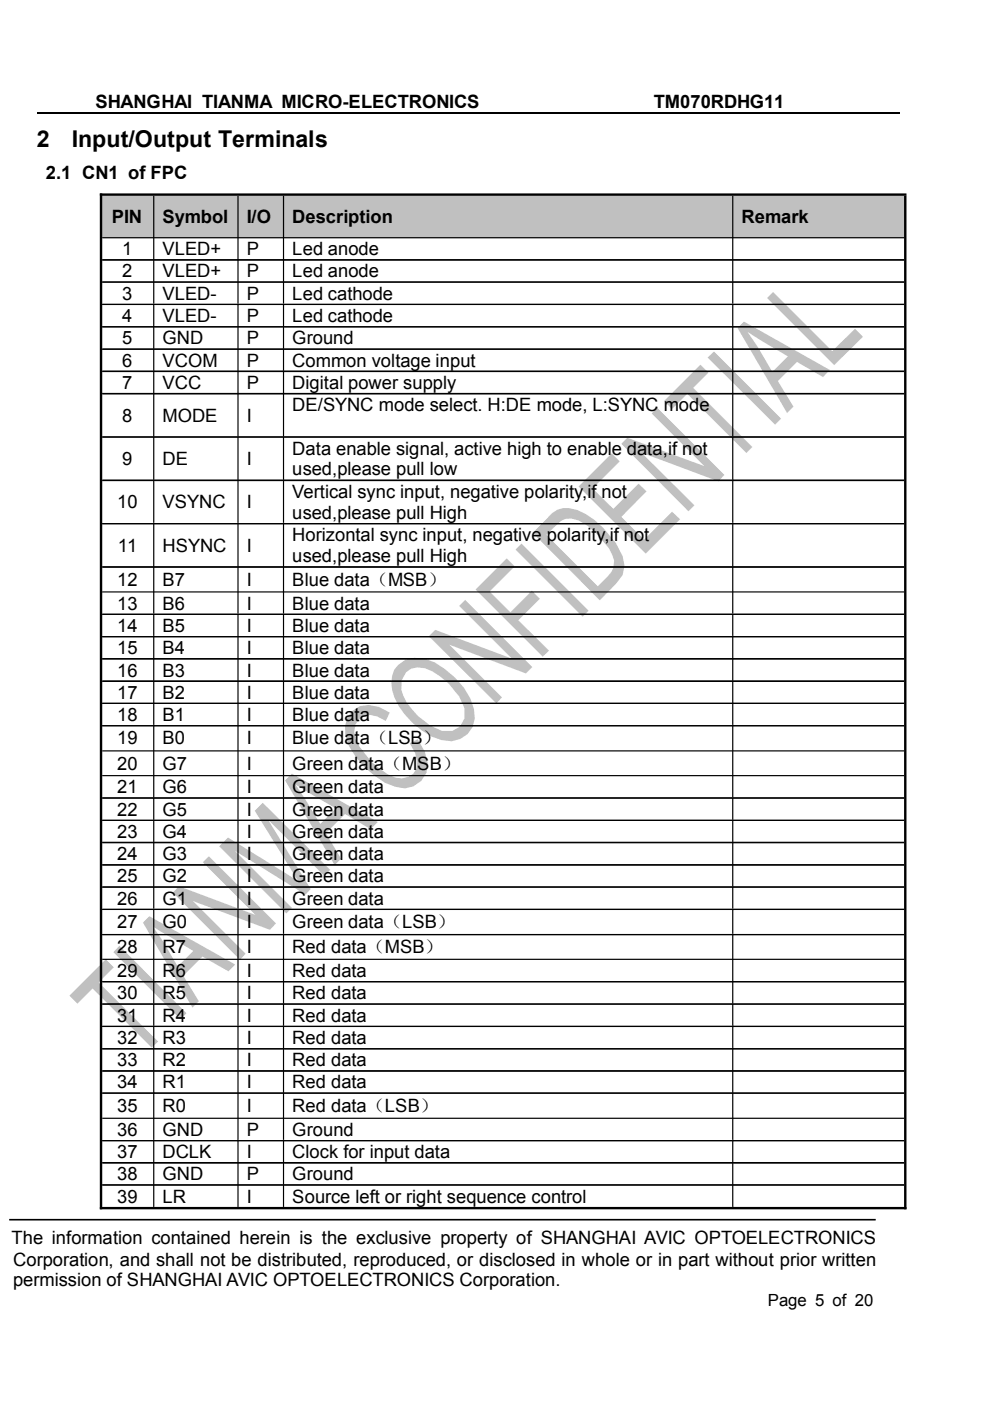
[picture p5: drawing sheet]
<svg xmlns="http://www.w3.org/2000/svg" width="210mm" height="297mm" viewBox="0 0 210 297" stroke-linecap="round" stroke-linejoin="round" font-family="sans-serif">
<defs><g id="words">
<g font-size="4.9">
<text x="7.8" y="31.1">2</text>
<text x="15.2" y="31.1">Input/Output Terminals</text>
</g>
<g font-size="3.9">
<text x="20.2" y="22.9">SHANGHAI TIANMA MICRO-ELECTRONICS</text>
<text x="138.6" y="22.9">TM070RDHG11</text>
<text x="9.7" y="37.9">2.1 CN1 of FPC</text>
<text x="23.7" y="47.3">PIN</text>
<text x="34.5" y="47.3">Symbol</text>
<text x="52.3" y="47.3">I/O</text>
<text x="62" y="47.3">Description</text>
<text x="157.2" y="47.3">Remark</text>
<text x="25.9" y="54.1">1</text>
<text x="25.9" y="58.8">2</text>
<text x="34.5" y="54.1">VLED+</text>
<text x="34.5" y="58.8">VLED+</text>
<text x="52.3" y="54.1">P</text>
<text x="52.3" y="58.8">P</text>
<text x="62" y="54.1">Led anode</text>
<text x="62" y="58.8">Led anode</text>
<text x="25.9" y="63.5">3</text>
<text x="34.5" y="63.5">VLED-</text>
<text x="52.3" y="63.5">P</text>
<text x="62" y="63.5">Led cathode</text>
<text x="25.9" y="68.3">4</text>
<text x="34.5" y="68.3">VLED-</text>
<text x="52.3" y="68.3">P</text>
<text x="62" y="68.3">Led cathode</text>
<text x="25.9" y="73">5</text>
<text x="25.9" y="77.8">6</text>
<text x="34.5" y="73">GND</text>
<text x="34.5" y="77.8">VCOM</text>
<text x="52.3" y="73">P</text>
<text x="52.3" y="77.8">P</text>
<text x="62" y="73">Ground</text>
<text x="62" y="77.8">Common voltage input</text>
<text x="25.9" y="82.5">7</text>
<text x="34.5" y="82.5">VCC</text>
<text x="52.3" y="82.5">P</text>
<text x="62" y="82.5">Digital power supply</text>
<text x="25.9" y="89.4">8</text>
<text x="34.5" y="89.4">MODE</text>
<text x="52.3" y="89.4">I</text>
<text x="62" y="87.2">DE/SYNC mode select. H:DE mode, L:SYNC mode</text>
<text x="25.9" y="98.6">9</text>
<text x="34.5" y="98.6">DE</text>
<text x="52.3" y="98.6">I</text>
<text x="62" y="96.4">Data enable signal, active high to enable data,if not</text>
<text x="62" y="100.8">used,please pull low</text>
<text x="24.8" y="107.8">10</text>
<text x="34.5" y="107.8">VSYNC</text>
<text x="52.3" y="107.8">I</text>
<text x="62" y="105.5">Vertical sync input, negative polarity,if not</text>
<text x="62" y="110">used,please pull High</text>
<text x="25" y="117">11</text>
<text x="34.5" y="117">HSYNC</text>
<text x="52.3" y="117">I</text>
<text x="62" y="114.8">Horizontal sync input, negative polarity,if not</text>
<text x="62" y="119.2">used,please pull High</text>
<text x="24.8" y="124.2">12</text>
<text x="34.5" y="124.2">B7</text>
<text x="52.3" y="124.2">I</text>
<text x="62" y="124.2">Blue data（MSB）</text>
<text x="24.8" y="129.2">13</text>
<text x="34.5" y="129.2">B6</text>
<text x="52.3" y="129.2">I</text>
<text x="62" y="129.2">Blue data</text>
<text x="24.8" y="134">14</text>
<text x="34.5" y="134">B5</text>
<text x="52.3" y="134">I</text>
<text x="62" y="134">Blue data</text>
<text x="24.8" y="138.7">15</text>
<text x="24.8" y="143.5">16</text>
<text x="34.5" y="138.7">B4</text>
<text x="34.5" y="143.5">B3</text>
<text x="52.3" y="138.7">I</text>
<text x="52.3" y="143.5">I</text>
<text x="62" y="138.7">Blue data</text>
<text x="62" y="143.5">Blue data</text>
<text x="24.8" y="148.1">17</text>
<text x="34.5" y="148.1">B2</text>
<text x="52.3" y="148.1">I</text>
<text x="62" y="148.1">Blue data</text>
<text x="24.8" y="152.9">18</text>
<text x="34.5" y="152.9">B1</text>
<text x="52.3" y="152.9">I</text>
<text x="62" y="152.9">Blue data</text>
<text x="24.8" y="157.8">19</text>
<text x="34.5" y="157.8">B0</text>
<text x="52.3" y="157.8">I</text>
<text x="62" y="157.8">Blue data（LSB）</text>
<text x="24.8" y="163.2">20</text>
<text x="34.5" y="163.2">G7</text>
<text x="52.3" y="163.2">I</text>
<text x="62" y="163.2">Green data（MSB）</text>
<text x="24.8" y="168.2">21</text>
<text x="24.8" y="172.9">22</text>
<text x="34.5" y="168.2">G6</text>
<text x="34.5" y="172.9">G5</text>
<text x="52.3" y="168.2">I</text>
<text x="52.3" y="172.9">I</text>
<text x="62" y="168.2">Green data</text>
<text x="62" y="172.9">Green data</text>
<text x="24.8" y="177.7">23</text>
<text x="34.5" y="177.7">G4</text>
<text x="52.3" y="177.7">I</text>
<text x="62" y="177.7">Green data</text>
<text x="24.8" y="182.4">24</text>
<text x="34.5" y="182.4">G3</text>
<text x="52.3" y="182.4">I</text>
<text x="62" y="182.4">Green data</text>
<text x="24.8" y="187.1">25</text>
<text x="24.8" y="191.8">26</text>
<text x="34.5" y="187.1">G2</text>
<text x="34.5" y="191.8">G1</text>
<text x="52.3" y="187.1">I</text>
<text x="52.3" y="191.8">I</text>
<text x="62" y="187.1">Green data</text>
<text x="62" y="191.8">Green data</text>
<text x="24.8" y="196.8">27</text>
<text x="34.5" y="196.8">G0</text>
<text x="52.3" y="196.8">I</text>
<text x="62" y="196.8">Green data（LSB）</text>
<text x="24.8" y="202.1">28</text>
<text x="34.5" y="202.1">R7</text>
<text x="52.3" y="202.1">I</text>
<text x="62" y="202.1">Red data（MSB）</text>
<text x="24.8" y="207.1">29</text>
<text x="34.5" y="207.1">R6</text>
<text x="52.3" y="207.1">I</text>
<text x="62" y="207.1">Red data</text>
<text x="24.8" y="211.9">30</text>
<text x="34.5" y="211.9">R5</text>
<text x="52.3" y="211.9">I</text>
<text x="62" y="211.9">Red data</text>
<text x="24.8" y="216.6">31</text>
<text x="24.8" y="221.3">32</text>
<text x="34.5" y="216.6">R4</text>
<text x="34.5" y="221.3">R3</text>
<text x="52.3" y="216.6">I</text>
<text x="52.3" y="221.3">I</text>
<text x="62" y="216.6">Red data</text>
<text x="62" y="221.3">Red data</text>
<text x="24.8" y="226.1">33</text>
<text x="34.5" y="226.1">R2</text>
<text x="52.3" y="226.1">I</text>
<text x="62" y="226.1">Red data</text>
<text x="24.8" y="230.7">34</text>
<text x="34.5" y="230.7">R1</text>
<text x="52.3" y="230.7">I</text>
<text x="62" y="230.7">Red data</text>
<text x="24.8" y="235.8">35</text>
<text x="34.5" y="235.8">R0</text>
<text x="52.3" y="235.8">I</text>
<text x="62" y="235.7">Red data（LSB）</text>
<text x="24.8" y="240.8">36</text>
<text x="24.8" y="245.6">37</text>
<text x="34.5" y="240.8">GND</text>
<text x="34.5" y="245.6">DCLK</text>
<text x="52.3" y="240.8">P</text>
<text x="52.3" y="245.6">I</text>
<text x="62" y="240.8">Ground</text>
<text x="62" y="245.6">Clock for input data</text>
<text x="24.8" y="250.2">38</text>
<text x="34.5" y="250.2">GND</text>
<text x="52.3" y="250.2">P</text>
<text x="62" y="250.2">Ground</text>
<text x="24.8" y="255">39</text>
<text x="34.5" y="255">LR</text>
<text x="52.3" y="255">I</text>
<text x="62" y="255">Source left or right sequence control</text>
<text x="2.5" y="263.8">The information contained herein is the exclusive property of SHANGHAI AVIC OPTOELECTRONICS</text>
<text x="2.8" y="268.3">Corporation, and shall not be distributed, reproduced, or disclosed in whole or in part without prior written</text>
<text x="2.8" y="272.7">permission of SHANGHAI AVIC OPTOELECTRONICS Corporation.</text>
</g>
<text font-size="3.6" x="162.8" y="276.9">Page 5 of 20</text>
</g></defs>
<g fill="#c0c0c0">
<path d="M14.7 211.1l7.7-7.7 1.7 1.7-3.2 3.2 12.6 12.5-1.3 1.3-12.6-12.5-3.2 3.2z" fill-rule="evenodd"/>
<path d="M25.3 200.5l14.2 14.3-1.2 1.3-14.3-14.2z" fill-rule="evenodd"/>
<path d="M30.3 195.6l1.4-1.3 18.2 10.2-1.5 1.4-5.5-3.1-4 4.1 3.3 5.4-1.4 1.3zM32.4 196.5l2.2 3.2 3.1 5.2 3.3-3.3z" fill-rule="evenodd"/>
<path d="M43 182.8l1.3-1.2 14.2 14.2-1.3 1.3-16.3-6.1 11.2 11.2-1.2 1.3-14.2-14.2 1.2-1.4 16.3 6.1z" fill-rule="evenodd"/>
<path d="M48.3 177.6l15 9.3-9.3-15 1.7-1.7 14.3 14.2-1.3 1.3-11.9-11.9 9.1 14.7-1.1 1.2-15-9.3 12.1 12.1-1.2 1.2-14.2-14.3z" fill-rule="evenodd"/>
<path d="M61.9 164l18.2 10.3-1.5 1.5-5.4-3.2-4.1 4 3.2 5.5-1.3 1.3-10.5-17.9zM62.7 166.3l5.2 8.4 3.3-3.3z" fill-rule="evenodd"/>
<path d="M74.6 150.8l1.7-1.1 1.8-.2 2.2 .4 2.3 1.2-.8 1.8-1.8-1a3.3 3.3 0 0 0-4.9 3.2l.3 1.6a16.3 16.3 0 0 0 8.4 8.2 3.7 3.7 0 0 0 4.6-2.1l.1-1.5-.5-1.8-1.1-1.9 1.7-.9 1.5 2.7a5.2 5.2 0 0 1-.5 5.9 5.2 5.2 0 0 1-5.8 1.5l-2.2-.8a19.5 19.5 0 0 1-7.6-7.8 6.3 6.3 0 0 1 .6-7.4z" fill-rule="evenodd"/>
<path d="M84.5 140.9a6.5 6.5 0 0 1 7.6-.5 18.6 18.6 0 0 1 7.6 7.7l.8 2.3a5.3 5.3 0 0 1-6.9 6.5 16 16 0 0 1-7.8-5.5 10 10 0 0 1-2.7-8.1l.5-1.3zM86.1 142.5a5.2 5.2 0 0 0 .1 6.4 15.1 15.1 0 0 0 7.5 6.1h2.2l1.6-1 1-1.7v-2.2a14.4 14.4 0 0 0-8.4-8.4l-1.5-.2-1.4 .3z" fill-rule="evenodd"/>
<path d="M90.9 134.9l1.4-1.4 16.2 6.1-11.1-11.1 1.2-1.3 14.3 14.2-1.4 1.4-16.3-6.1 11.2 11.2-1.2 1.2z" fill-rule="evenodd"/>
<path d="M100.8 125l6.6-6.6 1.7 1.7-5.3 5.3 4.4 4.4 4.6-4.5 1.7 1.6-4.6 4.6 6.5 6.5-1.3 1.2z" fill-rule="evenodd"/>
<path d="M110.6 115.3l14.2 14.2-1.3 1.3-14.2-14.3z" fill-rule="evenodd"/>
<path d="M112.9 113l3.3-3.3a4.9 4.9 0 0 1 6.2-1.6 18.3 18.3 0 0 1 9.6 9.8l.4 2.1-.4 1.9-1.4 1.8-3.4 3.6zM115.8 113.4l10.9 10.9 2.2-2.1a3.7 3.7 0 0 0 .9-4.6 17.1 17.1 0 0 0-7.1-7.3 3.6 3.6 0 0 0-4.8 1.1z" fill-rule="evenodd"/>
<path d="M129.7 96.1l1.7 1.7-5.8 5.8 4.4 4.3 5.4-5.3 1.7 1.6-5.4 5.4 4.9 4.8 5.9-5.9 1.7 1.6-7.3 7.3-14.2-14.2z" fill-rule="evenodd"/>
<path d="M131.7 94.1l1.3-1.3 16.4 6-11.2-11.1 1.2-1.2 14.2 14.2-1.3 1.4-16.3-6.1 11.2 11.1-1.2 1.3z" fill-rule="evenodd"/>
<path d="M140.8 85l7.7-7.7 1.7 1.7-3.2 3.2 12.5 12.6-1.3 1.2-12.5-12.5-3.2 3.2z" fill-rule="evenodd"/>
<path d="M150 75.8l1.4-1.3 14.2 14.3-1.3 1.2z" fill-rule="evenodd"/>
<path d="M156.4 69.5l1.3-1.3 18.2 10.2-1.4 1.6-5.5-3.3-4.1 4.1 3.3 5.4-1.3 1.4zM158.5 70.4l2.2 3.2 3 5.3 3.3-3.3z" fill-rule="evenodd"/>
<path d="M162.6 63.2l1.3-1.3 12.5 12.6 4.9-4.8 1.7 1.7-6.1 6z" fill-rule="evenodd"/>
</g>
<path d="M7.8 23.9h183" fill="none" stroke="#000" stroke-width=".25"/>
<path d="M1.9 258.6h183.8" fill="none" stroke="#000" stroke-width=".34"/>
<g fill="#c0c0c0">
<path d="M21.6 41.5h11v8.8h-11z"/>
<path d="M32.7 41.5h17.7v8.8h-17.7z"/>
<path d="M50.5 41.5h9.6v8.8h-9.6z"/>
<path d="M60.2 41.5h95.1v8.8h-95.1z"/>
<path d="M155.4 41.5h36.4v8.8h-36.4z"/>
</g>
<g fill="none" stroke="#000" stroke-width=".25">
<path d="M21.7 50.4h170M21.7 55.1h170M21.7 59.8h170M32.6 41.5v22.9M50.5 41.5v22.9M60.1 41.5v22.9M155.4 41.5v22.9M21.7 64.5h170M21.7 69.3h170M21.7 74h170M21.7 78.7h170M21.7 78.8h170"/>
<path d="M32.6 64.5v4.6M32.6 69.2v23.3M50.5 64.5v4.6M50.5 69.2v23.3M60.1 64.5v4.6M60.1 69.2v23.3M155.4 64.5v4.6M155.4 69.2v23.3M21.7 83.4h170M21.7 83.5h170M21.7 92.7h170M32.6 92.6v18.3"/>
<path d="M50.5 92.6v18.3M60.1 92.6v18.3M155.4 92.6v18.3M21.7 101.8h170M21.7 101.9h170M21.7 111h170M32.6 110.9v19.2M50.5 110.9v19.2M60.1 110.9v19.2M155.4 110.9v19.2M21.7 120.2h170M21.7 120.3h170"/>
<path d="M21.7 125.5h170M21.7 130.2h170M21.7 135h170M21.7 139.6h170M21.7 139.7h170M32.6 130.2v23.5M50.5 130.2v23.5M60.1 130.2v23.5M155.4 130.2v23.5M21.7 144.4h170M21.7 144.5h170M21.7 149.1h170"/>
<path d="M21.7 153.9h170M21.7 159.2h170M32.6 153.8v15.2M50.5 153.8v15.2M60.1 153.8v15.2M155.4 153.8v15.2M21.7 164.5h170M21.7 169.2h170M21.7 173.9h170M21.7 178.6h170M21.7 178.7h170M32.6 169.1v23.5"/>
<path d="M50.5 169.1v23.5M60.1 169.1v23.5M155.4 169.1v23.5M21.7 183.3h170M21.7 183.4h170M21.7 188.1h170M21.7 192.8h170M21.7 198.1h170M32.6 192.7v20M50.5 192.7v20M60.1 192.7v20M155.4 192.7v20"/>
<path d="M21.7 203.4h170M21.7 208.1h170M21.7 212.9h170M21.7 217.6h170M32.6 212.8v43.1M50.5 212.8v43.1M60.1 212.8v43.1M155.4 212.8v43.1M21.7 222.4h170M21.7 227h170M21.7 227.1h170M21.7 231.8h170"/>
<path d="M21.7 237.1h170M21.7 241.8h170M21.7 246.5h170M21.7 246.6h170M21.7 251.2h170"/>
</g>
<path d="M21.2 41.3h171M21.4 41v215.4M191.9 41.5v214.9M21.2 256.1h171" fill="none" stroke="#000" stroke-width=".51"/>
<use href="#words"/>
</svg>
